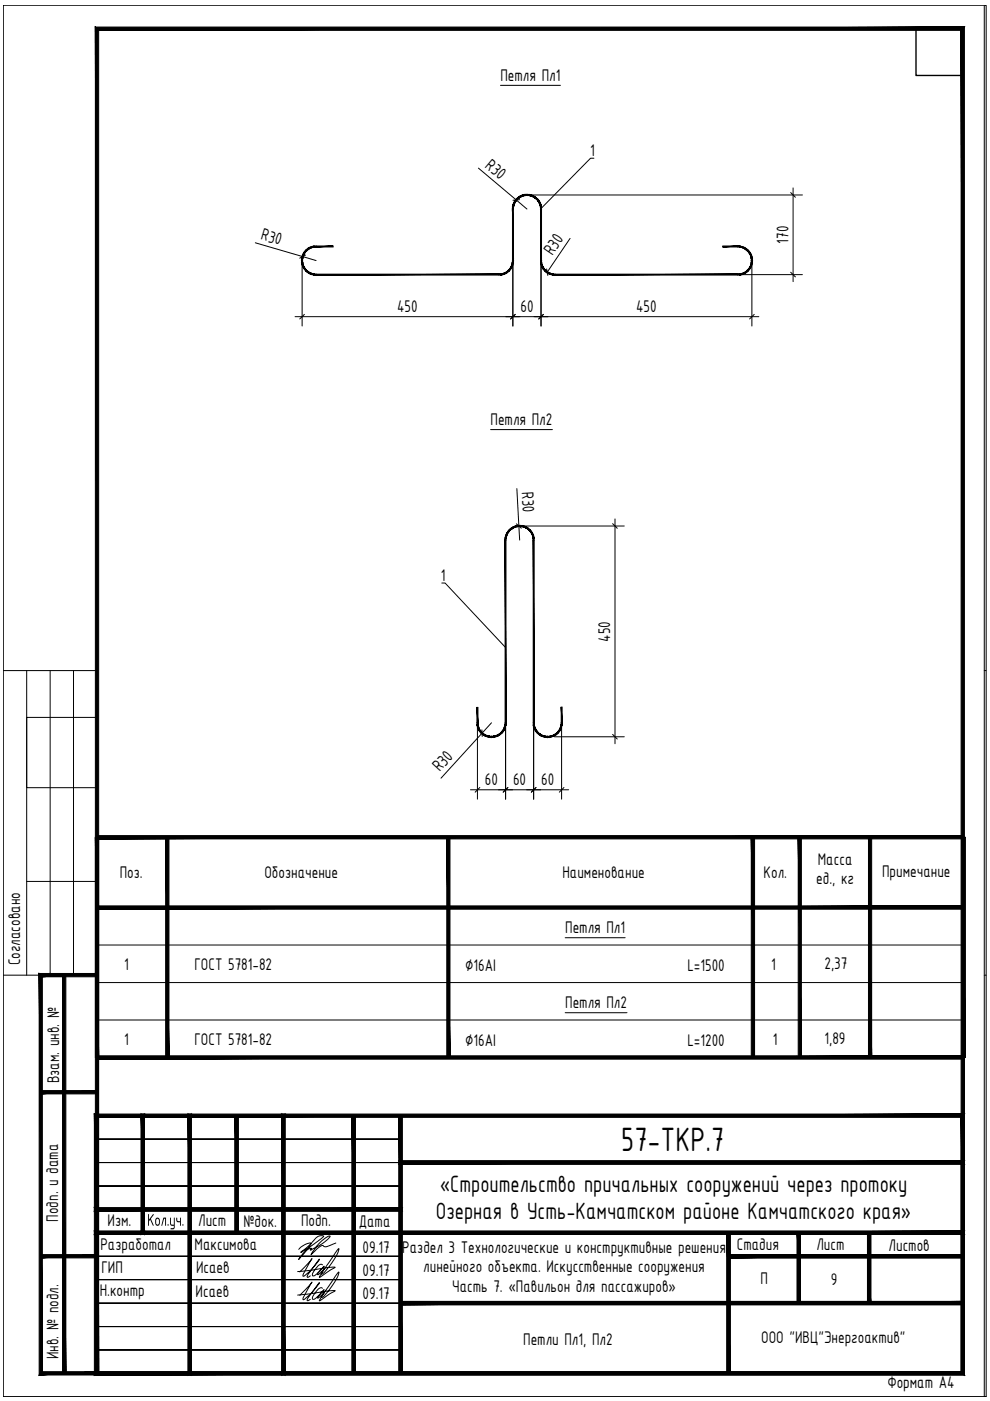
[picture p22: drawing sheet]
<svg xmlns="http://www.w3.org/2000/svg" width="210mm" height="297mm" viewBox="0 0 210 297" stroke-linecap="round" stroke-linejoin="round" font-family="sans-serif">
<defs><g id="words">
<text font-size="7.7" x="131.7" y="243.9">57-ТКР.7</text>
<g font-size="5.4">
<text x="93.2" y="252.7">«Строительство причальных сооружений через протоку</text>
<text x="92.4" y="258.4">Озерная в Усть-Камчатском районе Камчатского края»</text>
</g>
<g font-size="3.9">
<text x="106.1" y="17.1">Петля Пл1</text>
<text x="102.7" y="35.4" transform="rotate(40 102.7 35.4)">R30</text>
<text x="125.1" y="33">1</text>
<text x="55.2" y="50.8" transform="rotate(16 55.2 50.8)">R30</text>
<text x="167.2" y="51.7" transform="rotate(-90 167.2 51.7)">170</text>
<text x="117.1" y="54.3" transform="rotate(-56 117.1 54.3)">R30</text>
<text x="84.2" y="66.1">450</text>
<text x="110.3" y="66.1">60</text>
<text x="134.9" y="66.1">450</text>
<text x="104" y="90.1">Петля Пл2</text>
<text x="110.6" y="104.3" transform="rotate(87 110.6 104.3)">R30</text>
<text x="93.5" y="123.1">1</text>
<text x="129.4" y="136" transform="rotate(-90 129.4 136)">450</text>
<text x="93.3" y="163.7" transform="rotate(-48 93.3 163.7)">R30</text>
<text x="102.8" y="166.5">60</text>
<text x="108.8" y="166.5">60</text>
<text x="114.7" y="166.5">60</text>
<text x="173.4" y="183.4">Масса</text>
<text x="187" y="185.9">Примечание</text>
<text x="25.4" y="186.2">Поз.</text>
<text x="56.1" y="186.2">Обозначение</text>
<text x="119.2" y="186.1">Наименование</text>
<text x="161.9" y="186.2">Кол.</text>
<text x="173.1" y="187.5">ед., кг</text>
<text x="119.8" y="197.8">Петля Пл1</text>
<text x="4.3" y="204.7" transform="rotate(-90 4.3 204.7)">Согласовано</text>
<text x="26.3" y="205.6">1</text>
<text x="41.2" y="205.6">ГОСТ 5781-82</text>
<text x="98.6" y="205.8">∅16AI</text>
<text x="145.7" y="205.8">L=1500</text>
<text x="163.5" y="205.7">1</text>
<text x="174.8" y="205.5">2,37</text>
<text x="119.8" y="213.7">Петля Пл2</text>
<text x="26.3" y="221.5">1</text>
<text x="41.2" y="221.5">ГОСТ 5781-82</text>
<text x="98.6" y="221.7">∅16AI</text>
<text x="145.7" y="221.7">L=1200</text>
<text x="163.9" y="221.6">1</text>
<text x="174.8" y="221.4">1,89</text>
<text x="12.5" y="229.7" transform="rotate(-90 12.5 229.7)">Взам. инв. №</text>
<text x="12.3" y="259" transform="rotate(-90 12.3 259)">Подп. и дата</text>
<text x="22.8" y="260">Изм.</text>
<text x="31.2" y="259.9">Кол.уч.</text>
<text x="42" y="260">Лист</text>
<text x="51.6" y="260.1">№док.</text>
<text x="63.8" y="260">Подп.</text>
<text x="76.1" y="260.1">Дата</text>
<text x="21.3" y="265">Разработал</text>
<text x="21.5" y="269.9">ГИП</text>
<text x="41.3" y="264.9">Максимова</text>
<text x="41.6" y="270">Исаев</text>
<text x="76.9" y="265.6">09.17</text>
<text x="85.3" y="265.6">Раздел 3 Технологические и конструктивные решения</text>
<text x="89.8" y="269.7">линейного объекта. Искусственные сооружения</text>
<text x="156.2" y="265">Стадия</text>
<text x="173.1" y="265.1">Лист</text>
<text x="188.4" y="265.2">Листов</text>
<text x="21.2" y="274.8">Н.контр</text>
<text x="41.5" y="275.1">Исаев</text>
<text x="76.9" y="270.5">09.17</text>
<text x="76.9" y="275.5">09.17</text>
<text x="95.9" y="273.8">Часть 7. «Павильон для пассажиров»</text>
<text x="161.2" y="272.3">П</text>
<text x="176.2" y="272.4">9</text>
<text x="110.9" y="285.3">Петли Пл1, Пл2</text>
<text x="161.4" y="284.7">ООО &quot;ИВЦ&quot;Энергоактив&quot;</text>
<text x="12.4" y="288.2" transform="rotate(-90 12.4 288.2)">Инв. № подл.</text>
<text x="188.1" y="294.3">Формат А4</text>
</g>
</g></defs>
<!-- layer: 0 -->
<g fill="none" stroke="#000" stroke-width=".21">
<path d="M.7 1.1h208.4v295h-208.4zM106.1 18.1h12.7M208.7 1.1v295h.4h-208.4M101.4 35.6l10.3 8.7M125.9 33.5h-.7l-10.5 10.7M168.2 39.8v19.9M54.1 51.5l12.9 3.7M64.1 56.2v12.9M64.8 54.1l-1.3 .6M108.7 56.2v12.9M110.2 42.3l-1.4 .2M112.7 41.3h57.4"/>
<path d="M114.7 56.2v12.9M115.9 57l.2 1.4M120.9 50.5l-4.9 7.2M157.4 58.2h12.7M159.4 56.2v12.9M167.6 57.7l1 1M167.6 40.8l1 1M62.6 67.1h98.3M64.5 66.7l-1 .9M109.2 66.7l-.9 .9M115.2 66.7l-1 .9M159.9 66.7l-1 .9"/>
<path d="M104 91.1h13.1M109.5 111.1l1 .9M109.6 103.6l.6 10.9M111.2 111.5h21.2M129.9 111l1 1M130.4 110v47.7M93.7 123.6h.7l12.8 13.7M.7 142.2h19.9v9.9h-14.9v14.9h14.9v19.9h-14.9M5.7 142.2v64.6M10.6 142.2v64.6M15.6 142.2v64.6M101.2 154.2v15.2"/>
<path d="M102.2 154.7v1.4M104.2 153.2l-10.7 11.8M107.2 154.2v15.2M113.1 154.2v15.2M117.5 156.2h14.9M119.1 154.2v15.2M129.9 155.7l1 1M208.7 142.2h.4M99.7 167.4h20.9M101.7 167l-1 1M107.7 167l-1 1M113.7 167l-1 1"/>
<path d="M119.6 167l-1 1M119.8 198.8h12.8M.7 206.8h7.9M20.6 200.4h183.8M20.6 208.3h183.8M20.6 216.3h183.8M119.8 214.7h13.1M208.7 206.8h.4M20.6 231.6v34.8M50.2 236.6h.1M75 236.6h.1M84.9 236.6h.1"/>
<path d="M20.3 241.5h64.6h-64.6M20.3 246.5h64.6h-64.6M20.3 251.5h64.6h-64.6M20.3 271.3h64.6h-64.6M20.3 276.3h64.6h-64.6M50.2 261.4h.1M71.2 263.5l-.2 .1a3.2 3.2 0 0 1-2.3 .7l-.4-.2a6.7 6.7 0 0 0-2.3 1.9 8.8 8.8 0 0 1 3.9-4l.1 .1a7.8 7.8 0 0 1-3.8 2.8l-.4 .1 .2-.3a2.47 2.47 0 0 0-2.1 1.6l-.6 .7 1.1-1.2 1.3-1.7a3.7 3.7 0 0 1 2.5-2.1l.4 .1-2.8 2.2-2 1.3 1.9-1.7 .2-.4h-.3a4 4 0 0 0-2.3 1.4M84.9 276.3h.1M154.5 261.4h.1M154.5 266.4h.1M169.4 276.3h.1M169.4 261.4h.1"/>
<path d="M184.3 276.3h.1M184.3 261.4h.1M204.1 276.3h.1M204.1 266.4h.1M20.3 281.3h64.6h-64.6M20.3 286.2h64.6h-64.6M75 291.2h.1M84.9 291.2h.1M154.5 291.2h.1"/>
</g>
<g fill="#000">
<path d="M37.4 258.2h.2v.5l.2 .2h.4v-.7h.2l-.1 1.7-.1-.1v-.7h-.6l-.2-.2z"/>
<circle cx="38.8" cy="259.7" r=".17"/>
</g>
<g fill="#000" stroke="#000" stroke-width=".21">
<path d="M29.9 236.9l.4-.3 .3 .3zM29.9 236.2h.7l-.3 .4zM39.9 236.9l.3-.3 .4 .3zM39.9 236.2h.7l-.4 .4zM59.7 236.9l.4-.3 .3 .3zM59.7 236.2h.7l-.3 .4zM20 256.1l.3 .3-.3 .4zM20.7 256.1v.7l-.4-.4zM85.3 256.1v.7l-.4-.4zM84.6 256.1l.3 .3-.3 .4zM84.6 246.1l.3 .4-.3 .3zM85.3 246.1v.7l-.4-.3z"/>
<path d="M204.1 246.5l.4-.4v.7zM203.8 246.1l.3 .4-.3 .3zM20 261l.3 .4-.3 .3zM20.7 261v.7l-.4-.3zM29.9 261h.7l-.3 .4zM30.3 261.4l.3 .3h-.7zM204.1 261.4l.4-.4v.7zM203.8 261l.3 .4-.3 .3zM39.9 290.8h.7l-.4 .4zM40.2 291.2l.4 .3h-.7zM59.7 290.8h.7l-.3 .4zM60.1 291.2l.3 .3h-.7z"/>
<path d="M66.6 52.2h.4v.2zM66.6 52.2v.2h.4zM66.1 52.3l.5-.1v.2zM66.1 52.3v.2l.5-.1zM65.6 52.5l.5-.2v.2zM65.6 52.5l.1 .2 .4-.2zM65.2 52.7l.4-.2 .1 .2zM65.2 52.7l.1 .2 .4-.2zM64.8 53.1l.4-.4 .1 .2zM64.8 53.1l.2 .1 .3-.3zM64.8 53.1l.2 .1-.5 .2zM64.5 53.4l.2 .2 .3-.4zM64.5 53.4l.2 .2-.4 .2zM64.3 53.8l.2 .1 .2-.3zM64.3 53.8l.2 .1-.4 .4zM64.5 53.9l-.4 .4 .2 .1zM64.1 54.3l.2 .1-.3 .4zM64.3 54.4l-.3 .4h.2zM64 54.8h.2l-.2 .4zM64.2 54.8l-.2 .4h.1zM64 55.2h.1l-.1 .5zM64.1 55.2l-.1 .5h.2zM64 55.7h.2l-.1 .5zM64.2 55.7l-.1 .5 .2-.1zM64.1 56.2l.2-.1v.5zM64.3 56.1v.5h.2zM64.3 56.6h.2v.4zM64.5 56.6v.4l.2-.1zM64.5 57l.2-.1 .1 .5zM64.7 56.9l.1 .5 .2-.1zM64.8 57.4l.2-.1 .2 .4zM65 57.3l.2 .4 .1-.1zM65.3 57.6l.3 .4-.4-.3zM65.3 57.6l.3 .4 .1-.2zM65.7 57.8l.4 .4-.5-.2zM65.7 57.8l.4 .4v-.2zM66.1 58l.5 .3-.5-.1zM66.1 58l.5 .3v-.2zM66.6 58.1l.4 .2h-.4zM66.6 58.1l.4 .2v-.2z"/>
<path d="M67 58.1v.2l38.8-.2zM67 58.3l38.8-.2v.2z"/>
<path d="M67 52.4h3.6v-.2zM67 52.2h3.6l-3.6 .2z"/>
<path d="M105.8 58.1l.4 .2h-.4zM105.8 58.1l.4 .2v-.2zM106.2 58.1l.5 .1-.5 .1zM106.2 58.1l.5 .1v-.2zM106.7 58h.5l-.5 .2zM106.7 58h.5l-.1-.2zM107.1 57.8l.5-.1-.4 .3zM107.1 57.8l.5-.1-.1-.1zM107.5 57.6l.5-.2-.4 .3zM107.5 57.6l.5-.2-.2-.1zM107.8 57.3l.5-.3-.3 .4zM108.1 56.9l-.3 .4 .5-.3zM108.1 56.9l.4-.3-.2 .4zM108.3 56.6l-.2 .3 .4-.3zM108.3 56.6l.4-.4-.2 .4zM108.5 56.1l-.2 .5 .4-.4zM108.8 55.7l-.1 .5-.2-.1zM108.6 55.7l-.1 .4 .3-.4zM108.8 55.2v.5h-.2zM108.7 55.2l-.1 .5 .2-.5z"/>
<path d="M108.7 44.3v10.9h.1zM108.7 44.3h.1v10.9z"/>
<path d="M114.6 55.2h.2l-.2 .5zM114.8 55.2l-.2 .5h.2zM114.6 55.7h.2v.5zM114.8 55.7v.5l.1-.1zM114.8 56.2l.1-.1v.5zM114.9 56.1v.5h.2zM114.9 56.6h.2l.1 .4zM115.1 56.6l.1 .4 .2-.1zM115.2 57l.2-.1 .1 .5zM115.4 56.9l.1 .5 .2-.1zM115.5 57.4l.2-.1 .2 .4zM115.7 57.3l.2 .4 .1-.1zM116 57.6l.3 .4-.4-.3zM116 57.6l.3 .4 .1-.2zM116.4 57.8l.3 .4-.4-.2zM116.4 57.8l.3 .4 .1-.2zM116.8 58l.4 .3-.5-.1zM116.8 58l.4 .3v-.2zM117.2 58.1l.5 .2h-.5zM117.2 58.1l.5 .2v-.2z"/>
<path d="M114.8 43.8v.5h-.2zM114.6 43.9v.4l.2-.5zM114.7 43.4l.1 .4-.2 .1zM114.5 43.4l.1 .5 .1-.5zM114.5 42.9l.2 .5h-.2zM114.3 43l.2 .4v-.5zM114.2 42.5l.3 .4-.2 .1zM114.1 42.6l.2 .4-.1-.5zM113.9 42.1l.3 .4-.1 .1zM113.9 42.1l-.1 .2 .3 .3zM113.5 41.8l.4 .3-.1 .2zM113.5 41.8l-.1 .2 .4 .3zM113.1 41.6l.4 .2-.1 .2zM113.1 41.6l-.1 .1 .4 .3zM112.7 41.4l.4 .2-.1 .1zM112.7 41.4l-.1 .2 .4 .1zM112.2 41.3l.5 .1-.1 .2zM112.2 41.3v.2l.4 .1zM111.7 41.2l.5 .1v.2zM111.7 41.2v.2l.5 .1zM111.3 41.3l.4-.1v.2zM111.3 41.3v.2l.4-.1zM110.8 41.4l.5-.1v.2zM110.8 41.4v.2l.5-.1zM110.3 41.6l.5-.2v.2zM110.3 41.6l.1 .1 .4-.1zM109.9 41.8l.4-.2 .1 .1zM109.9 41.8l.1 .2 .4-.3zM109.5 42.1l.4-.3 .1 .2zM109.5 42.1l.2 .2 .3-.3zM109.5 42.1l.2 .2-.5 .2zM109.2 42.5l.2 .1 .3-.3zM109.2 42.5l.2 .1-.4 .3zM109 42.9l.2 .1 .2-.4zM109 42.9l.2 .1-.4 .4zM109.2 43l-.4 .4h.2zM108.8 43.4h.2l-.3 .4zM109 43.4l-.3 .4 .2 .1zM108.7 43.8l.2 .1-.2 .4zM108.9 43.9l-.2 .4h.1z"/>
<path d="M114.6 44.3l.2 10.9v-10.9zM114.6 44.3l.2 10.9h-.2z"/>
<path d="M117.7 58.1v.2l38.7-.2zM117.7 58.3l38.7-.2v.2z"/>
<path d="M156.4 58.1l.5 .2h-.5zM156.4 58.1l.5 .2v-.2zM156.9 58.1l.5 .1-.5 .1zM156.9 58.1l.5 .1-.1-.2zM157.3 58h.5l-.4 .2zM157.3 58h.5l-.1-.2zM157.7 57.8l.5-.1-.4 .3zM157.7 57.8l.5-.1-.1-.1zM158.1 57.6l.5-.2-.4 .3zM158.1 57.6l.5-.2-.1-.1zM158.5 57.3l.4-.3-.3 .4zM158.8 56.9l-.3 .4 .4-.3zM158.8 56.9l.4-.3-.3 .4zM159 56.6l-.2 .3 .4-.3zM159 56.6l.4-.4-.2 .4zM159.2 56.1l-.2 .5 .4-.4zM159.5 55.7l-.1 .5-.2-.1zM159.3 55.7l-.1 .4 .3-.4zM159.5 55.2v.5h-.2zM159.3 55.2v.5l.2-.5zM159.5 54.8v.4h-.2zM159.3 54.8v.4l.2-.4zM159.4 54.3l.1 .5h-.2zM159.2 54.4l.1 .4 .1-.5zM159.2 53.8l.2 .5-.2 .1zM159 53.9l.2 .5v-.6zM158.9 53.4l.3 .4-.2 .1zM158.8 53.6l.2 .3-.1-.5zM158.6 53.1l.3 .3-.1 .2zM158.6 53.1l-.1 .1 .3 .4zM158.2 52.7l.4 .4-.1 .1zM158.2 52.7l-.1 .2 .4 .3zM157.8 52.5l.4 .2-.1 .2zM157.8 52.5l-.1 .2 .4 .2zM157.4 52.3l.4 .2-.1 .2zM157.4 52.3l-.1 .2 .4 .2zM156.9 52.2l.5 .1-.1 .2zM156.9 52.2v.2l.4 .1zM156.4 52.2h.5v.2zM156.4 52.2v.2h.5z"/>
<path d="M153.3 52.4h3.1v-.2zM153.3 52.2h3.1l-3.1 .2z"/>
<path d="M113.2 114v.5h-.1zM113 114l.1 .5 .1-.5zM113.1 113.6l.1 .4h-.2zM112.9 113.6l.1 .4 .1-.4zM112.9 113.1l.2 .5h-.2zM112.7 113.2l.2 .4v-.5zM112.7 112.7l.2 .4-.2 .1zM112.5 112.8l.2 .4v-.5zM112.3 112.3l.4 .4-.2 .1zM112.3 112.3l-.1 .2 .3 .3zM112 112l.3 .3-.1 .2zM112 112l-.1 .2 .3 .3zM111.6 111.8l.4 .2-.1 .2zM111.6 111.8l-.1 .1 .4 .3zM111.1 111.6l.5 .2-.1 .1zM111.1 111.6v.2l.4 .1zM110.6 111.5l.5 .1v.2zM110.6 111.5v.2l.5 .1zM110.2 111.4l.4 .1v.2zM110.2 111.4v.2l.4 .1zM109.7 111.5l.5-.1v.2zM109.7 111.5v.2l.5-.1zM109.2 111.6l.5-.1v.2zM109.2 111.6l.1 .2 .4-.1zM108.8 111.8l.4-.2 .1 .2zM108.8 111.8l.1 .1 .4-.1zM108.4 112l.4-.2 .1 .1zM108.4 112l.1 .2 .4-.3zM108 112.3l.4-.3 .1 .2zM108 112.3l.1 .2 .4-.3zM108 112.3l.1 .2-.4 .2zM107.7 112.7l.1 .1 .3-.3zM107.7 112.7l.1 .1-.4 .3zM107.4 113.1l.2 .1 .2-.4zM107.4 113.1l.2 .1-.4 .4zM107.6 113.2l-.4 .4h.2zM107.2 113.6h.2l-.3 .4zM107.4 113.6l-.3 .4h.2zM107.1 114h.2l-.2 .5zM107.3 114l-.2 .5h.2z"/>
<path d="M113.1 114.5l.1 38.7v-38.7zM113.1 114.5l.1 38.7h-.1z"/>
<path d="M101.1 153.2h.2l-.1 .5zM101.3 153.2l-.1 .5h.2zM101.2 153.7h.2l-.1 .5zM101.4 153.7l-.1 .5 .2-.1zM101.3 154.2l.2-.1v.5zM101.5 154.1v.5h.1zM101.5 154.6h.1l.1 .5zM101.6 154.6l.1 .5 .2-.2zM101.7 155.1l.2-.2 .1 .5zM101.9 154.9l.1 .5 .2-.1zM102 155.4l.2-.1 .2 .4zM102.2 155.3l.2 .4 .1-.1zM102.5 155.6l.3 .4-.4-.3zM102.5 155.6l.3 .4 .1-.2zM102.9 155.8l.4 .4-.5-.2zM102.9 155.8l.4 .4v-.2zM103.3 156l.4 .3-.4-.1zM103.3 156l.4 .3 .1-.2zM103.8 156.1l.4 .2h-.5zM103.8 156.1l.4 .2v-.2zM104.2 156.1l.5 .2h-.5zM104.2 156.1l.5 .2v-.2zM104.7 156.1l.5 .1-.5 .1zM104.7 156.1l.5 .1-.1-.2zM105.1 156h.5l-.4 .2zM105.1 156h.5l-.1-.2zM105.5 155.8l.5-.1-.4 .3zM105.5 155.8l.5-.1-.1-.1zM105.9 155.6l.5-.2-.4 .3zM105.9 155.6l.5-.2-.2-.1zM106.2 155.3l.5-.2-.3 .3zM106.5 154.9l-.3 .4 .5-.2zM106.5 154.9l.5-.3-.3 .5zM106.8 154.6l-.3 .3 .5-.3zM106.8 154.6l.3-.4-.1 .4zM106.9 154.1l-.1 .5 .3-.4zM107.3 153.7l-.2 .5-.2-.1zM107 153.7l-.1 .4 .4-.4zM107.3 153.2v.5h-.3zM107.1 153.2l-.1 .5 .3-.5z"/>
<path d="M101.1 150l.2 3.2v-3.2zM101.1 150l.2 3.2h-.2z"/>
<path d="M107.1 114.5v38.7h.2zM107.1 114.5h.2v38.7z"/>
<path d="M113.1 153.2h.1l-.1 .5zM113.2 153.2l-.1 .5h.2zM113.1 153.7h.2l-.1 .5zM113.3 153.7l-.1 .5 .2-.1zM113.2 154.2l.2-.1v.5zM113.4 154.1v.5h.2zM113.4 154.6h.2v.5zM113.6 154.6v.5l.2-.2zM113.6 155.1l.2-.2 .1 .5zM113.8 154.9l.1 .5 .2-.1zM114.1 155.3l.2 .4-.4-.3zM114.1 155.3l.2 .4 .1-.1zM114.4 155.6l.3 .4-.4-.3zM114.4 155.6l.3 .4 .1-.2zM114.8 155.8l.4 .4-.5-.2zM114.8 155.8l.4 .4v-.2zM115.2 156l.4 .3-.4-.1zM115.2 156l.4 .3 .1-.2zM115.7 156.1l.4 .2h-.5zM115.7 156.1l.4 .2v-.2zM116.1 156.1l.5 .2h-.5zM116.1 156.1l.5 .2v-.2zM116.6 156.1l.5 .1-.5 .1zM116.6 156.1l.5 .1-.1-.2zM117 156h.5l-.4 .2zM117 156h.5l-.1-.2zM117.4 155.8l.5-.1-.4 .3zM117.4 155.8l.5-.1-.1-.1zM117.8 155.6l.5-.2-.4 .3zM117.8 155.6l.5-.2-.2-.1zM118.1 155.3l.5-.2-.3 .3zM118.4 154.9l-.3 .4 .5-.2zM118.4 154.9l.5-.3-.3 .5zM118.7 154.6l-.3 .3 .5-.3zM118.7 154.6l.3-.4-.1 .4zM118.8 154.1l-.1 .5 .3-.4zM119.1 153.7l-.1 .5-.2-.1zM118.9 153.7l-.1 .4 .3-.4zM119.2 153.2l-.1 .5h-.2zM119 153.2l-.1 .5 .3-.5z"/>
<path d="M119 149.9v3.3h.2zM119 149.9h.2v3.3z"/>
<path d="M20.6 177.2v.7l183.8-.7zM20.6 177.9l183.8-.7v.7z"/>
<path d="M20.2 177.5l.7 46.7v-46.7zM20.2 177.5l.7 46.7h-.7z"/>
<path d="M35.1 177.5l.7 46.7v-46.7zM35.1 177.5l.7 46.7h-.7z"/>
<path d="M94.7 177.5l.7 46.7v-46.7zM94.7 177.5l.7 46.7h-.7z"/>
<path d="M159.3 177.5l.7 46.7v-46.7zM159.3 177.5l.7 46.7h-.7z"/>
<path d="M169.2 177.5l.7 46.7v-46.7zM169.2 177.5l.7 46.7h-.7z"/>
<path d="M184.1 177.5l.7 46.7v-46.7zM184.1 177.5l.7 46.7h-.7z"/>
<path d="M204 177.5l.7 46.7v-46.7zM204 177.5l.7 46.7h-.7z"/>
<path d="M20.6 192.1v.7l183.8-.7zM20.6 192.8l183.8-.7v.7z"/>
<path d="M9 207.1h11.6v-.7zM8.3 206.4h12.3l-11.6 .7zM8.3 206.4l.7 84.4v-83.7zM8.3 206.4l.7 84.4-.7 .7zM9 290.8l-.7 .7 12.3-.7zM8.3 291.5l12.3-.7v.7z"/>
<path d="M8.6 231.2v.7l12-.7zM8.6 231.9l12-.7v.7z"/>
<path d="M20 236.2l.7 .7 183.8-.7zM20.7 236.9l183.8-.7-.7 .7zM204.5 236.2l-.7 .7 .7 54.6zM203.8 236.9l.7 54.6-.7-.7zM20 291.5h184.5l-.7-.7zM20 291.5l.7-.7h183.1zM20 236.2v55.3l.7-.7zM20 236.2l.7 .7v53.9z"/>
<path d="M20.6 223.9v.7l183.8-.7zM20.6 224.6l183.8-.7v.7z"/>
<path d="M29.9 236.2l.7 24.8v-24.1zM29.9 236.2l.7 24.8-.7 .7z"/>
<path d="M39.9 236.2l.7 54.6v-53.9zM39.9 236.2l.7 54.6-.7 .7z"/>
<path d="M49.8 236.6l.7 24.8v-24.8zM49.8 236.6l.7 24.8h-.7z"/>
<path d="M59.7 236.2l.7 54.6v-53.9zM59.7 236.2l.7 54.6-.7 .7z"/>
<path d="M74.6 236.6l.7 54.6v-54.6zM74.6 236.6l.7 54.6h-.7z"/>
<path d="M84.6 236.6l.7 54.6v-54.6zM84.6 236.6l.7 54.6h-.7z"/>
<path d="M20 256.1l.7 .7 64.6-.7zM20.7 256.8l64.6-.7-.7 .7z"/>
<path d="M84.6 246.1l.7 .7 119.2-.7zM85.3 246.8l119.2-.7-.7 .7z"/>
<path d="M20 256.8h65.3l-.7-.7zM20 256.8l.7-.7h63.9z"/>
<path d="M84.6 246.8h119.9l-.7-.7zM85.3 246.1h118.5l-119.2 .7z"/>
<path d="M8.6 266v.7l12-.7zM8.6 266.7l12-.7v.7z"/>
<path d="M20 261l.7 .7 183.8-.7zM20.7 261.7l183.8-.7-.7 .7z"/>
<path d="M29.9 236.9v24.1l.7 .7zM30.6 236.2v25.5l-.7-24.8z"/>
<path d="M49.8 236.6v24.8h.7zM49.8 236.6h.7v24.8z"/>
<path d="M84.9 275.9v.7l119.2-.7zM84.9 276.6l119.2-.7v.7z"/>
<path d="M154.5 266v.7l49.6-.7zM154.5 266.7l49.6-.7v.7z"/>
<path d="M154.1 261.4l.7 29.8v-29.8zM154.1 261.4l.7 29.8h-.7z"/>
<path d="M169 261.4v14.9h.7zM169 261.4h.7v14.9z"/>
<path d="M169 261.4l.7 14.9v-14.9zM169 261.4l.7 14.9h-.7z"/>
<path d="M183.9 261.4v14.9h.7zM183.9 261.4h.7v14.9z"/>
<path d="M183.9 261.4l.7 14.9v-14.9zM183.9 261.4l.7 14.9h-.7z"/>
<path d="M84.9 276.6h119.2v-.7zM84.9 275.9h119.2l-119.2 .7z"/>
<path d="M154.5 266.7h49.6v-.7zM154.5 266h49.6l-49.6 .7z"/>
<path d="M20 261.7h184.5l-.7-.7zM20 261.7l.7-.7h183.1z"/>
<path d="M13.3 206.8v84.4h.7zM13.3 206.8h.7v84.4z"/>
<path d="M20.9 290.8l-.7 .7 183.6-.7zM20.2 291.5l183.6-.7 .7 .7zM203.8 6.4v284.4l.7 .7zM203.8 6.4l.7-.7v285.8zM20.9 6.4h182.9l.7-.7zM20.2 5.7h184.3l-183.6 .7zM20.2 5.7l.7 285.1v-284.4zM20.2 5.7l.7 285.1-.7 .7z"/>
<path d="M39.9 236.9v53.9l.7 .7zM40.6 236.2v55.3l-.7-54.6z"/>
<path d="M59.7 236.9v53.9l.7 .7zM59.7 236.9l.7-.7v55.3z"/>
<path d="M74.6 236.6v54.6h.7zM74.6 236.6h.7v54.6z"/>
<path d="M84.6 236.6v54.6h.7zM84.6 236.6h.7v54.6z"/>
<path d="M154.1 261.4v29.8h.7zM154.1 261.4h.7v29.8z"/>
</g>
<path d="M20.3 266.4h64.6h-64.6" fill="none" stroke="#000" stroke-width=".25"/>
<!-- layer: FORMAT -->
<path d="M63.5 269.7l2.7-2.9-1.8 3.2-.2 .6a11 11 0 0 0 3.5-3.5v-.1l-2.5 3.3a.27 .27 0 0 0-.1 .3 .27 .27 0 0 0 .2 .2l.5-.3M63.5 274.6l2.7-2.8-1.9 3.3v.5a12.2 12.2 0 0 0 3.4-3.7l-2.5 3.4a.27 .27 0 0 0-.1 .2 .27 .27 0 0 0 .2 .3l.5-.3M68.4 268.2a.97 .97 0 0 0-1.3 .6l-.8 1.2a.36 .36 0 0 0 .1 .5 .36 .36 0 0 0 .5-.2l1.8-1.8-1.4 1.7h.3l1.1-1.1-.1 .1a.82 .82 0 0 0-.4 .9h.1a13.3 13.3 0 0 0 3.5-5v-.4l-3.6 5.2-.5 .9h.1l3.3-2.1h-1.3l-6.7 .9M68.4 273.1a.97 .97 0 0 0-1.3 .7l-.8 1.1a.36 .36 0 0 0 .1 .6 .36 .36 0 0 0 .5-.2l1.8-1.9-1.2 1.4-.2 .4 1.4-1.2-.1 .2a.82 .82 0 0 0-.4 .9h.1a13.2 13.2 0 0 0 3.5-5.1v-.3l-3.7 5.3-.4 .8h.1l3.3-2.2-8 1" fill="none" stroke="#000" stroke-width=".21"/>
<!-- layer: 0 -->
<path d="M194.2 6.1h9.9v9.9h-9.9z" fill="none" stroke="#000" stroke-width=".3"/>
<use href="#words"/>
</svg>
